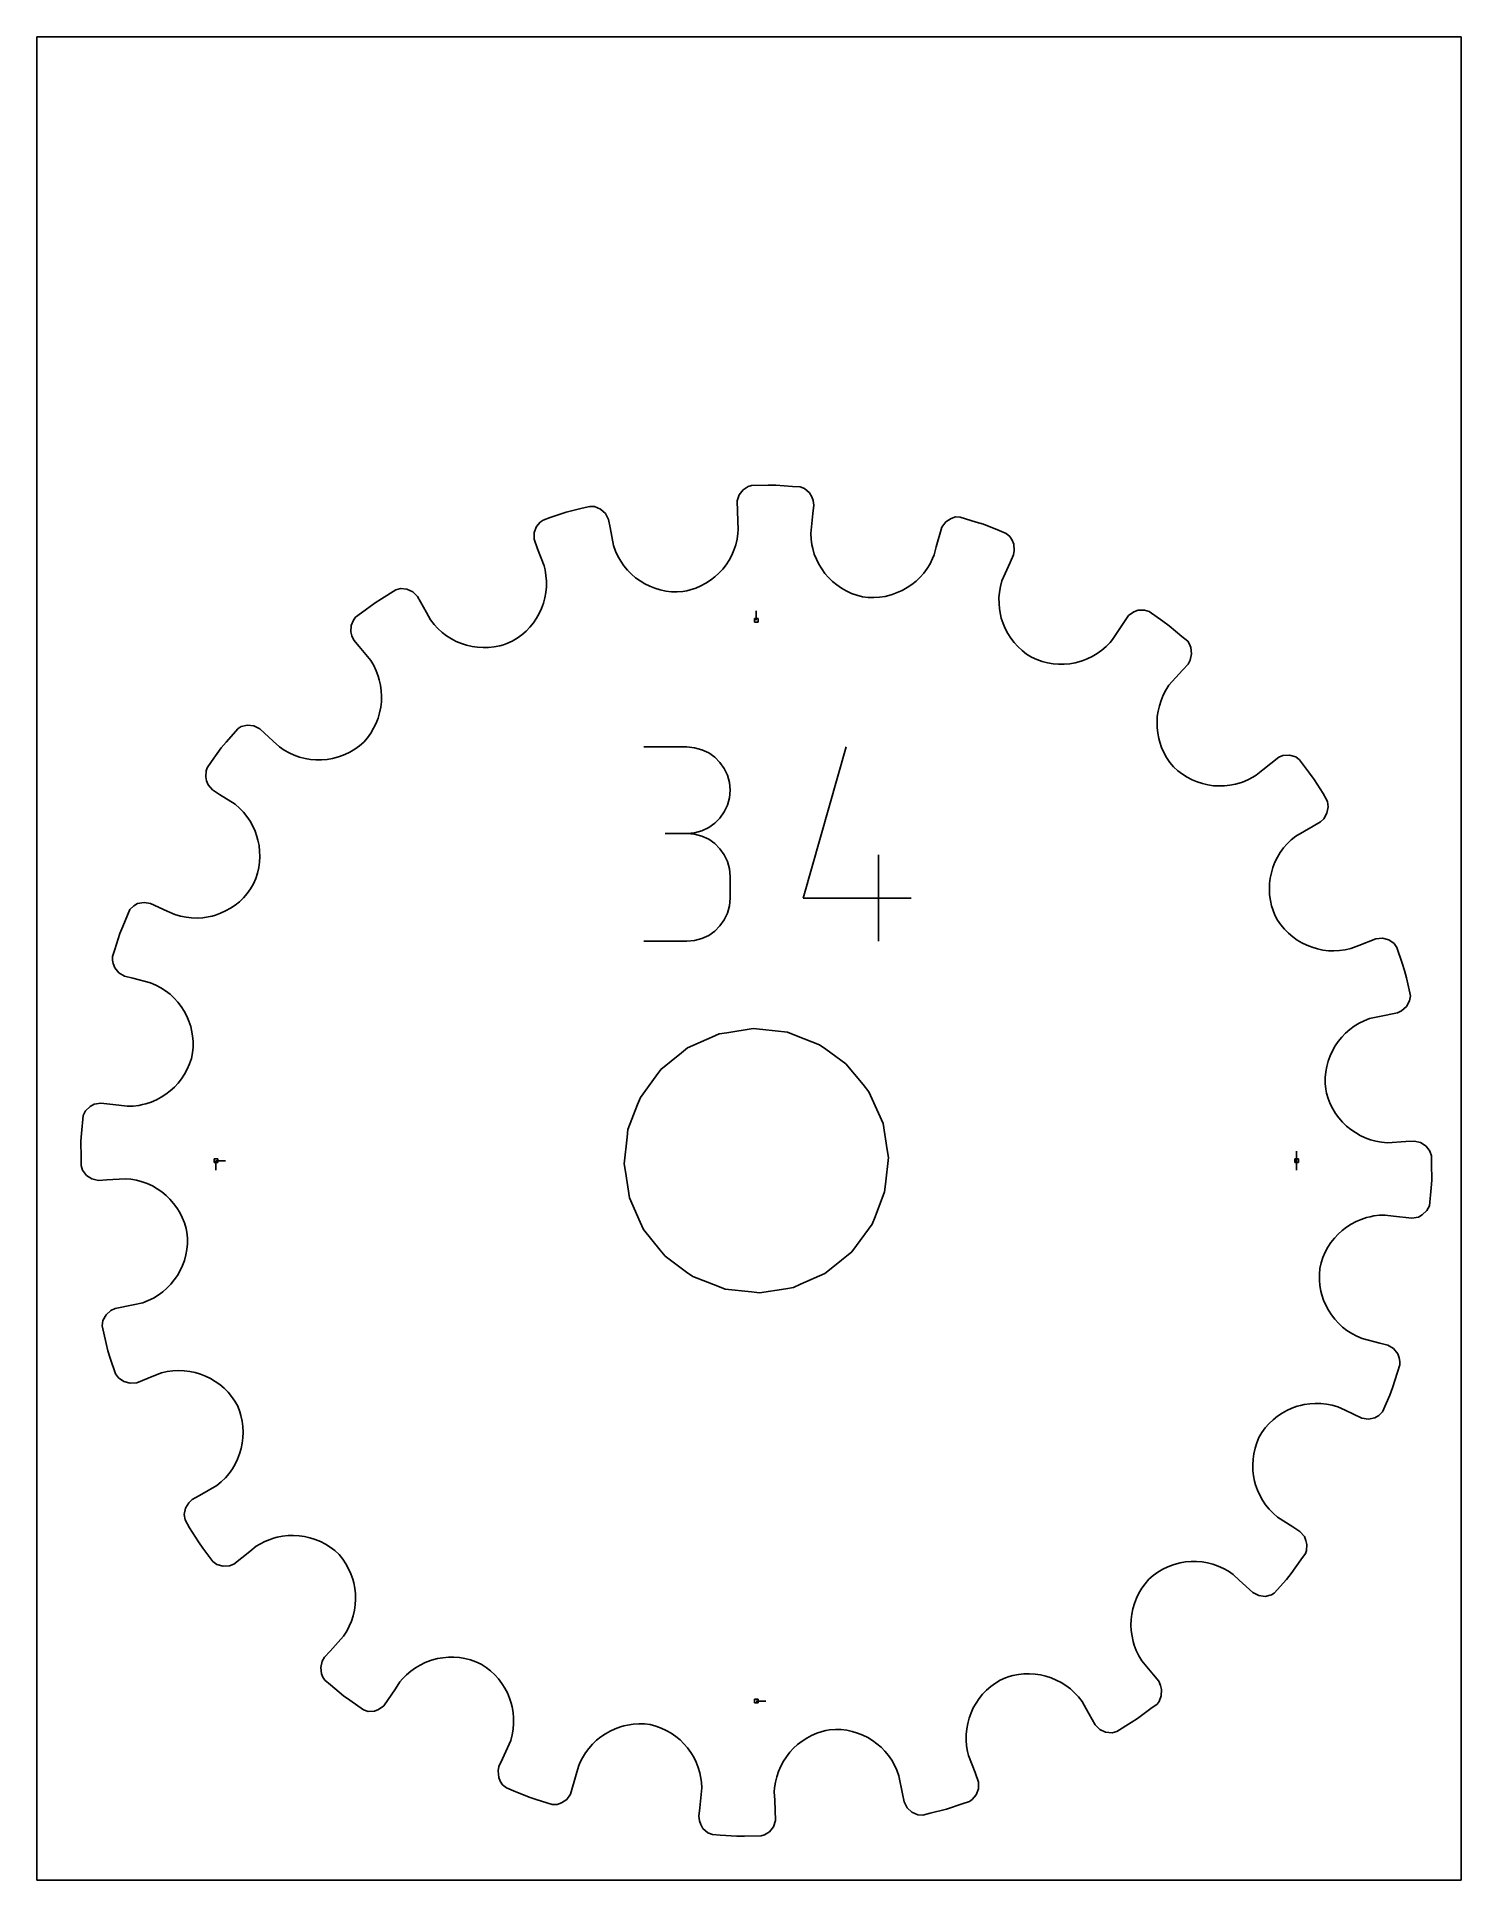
# Model space of a CAD drawing. Extents: x 0 to 216, y 0 to 279.
import ezdxf

# ---------------------------------------------------------------- set-up
doc = ezdxf.new("R2010")
doc.units = 0

msp = doc.modelspace()

# ---------------------------------------------------------------- linework, layer by layer
at = {"layer": 'annotation', "color": 1}
for p, q in [((109.051908, 190.959435), (109.051908, 192.388185)), ((98.53168, 171.760015), (91.983149, 171.760015)), ((99.709449, 171.654301), (98.53168, 171.760015)), ((100.817689, 171.349649), (99.709449, 171.654301)), ((101.837967, 170.864795), (100.817689, 171.349649)), ((102.751851, 170.218478), (101.837967, 170.864795)), ((116.138834, 148.860499), (122.678118, 171.794228)), ((103.540907, 169.429435), (102.751851, 170.218478)), ((104.186704, 168.516401), (103.540907, 169.429435)), ((104.670809, 167.498114), (104.186704, 168.516401)), ((104.974789, 166.393312), (104.670809, 167.498114)), ((105.080212, 165.220731), (104.974789, 166.393312)), ((104.974789, 164.042645), (105.080212, 165.220731)), ((105.080212, 165.220731), (105.080212, 165.220731)), ((104.186704, 161.912047), (104.670809, 162.933555)), ((104.670809, 162.933555), (104.974789, 164.042645)), ((100.817689, 159.073523), (101.837967, 159.558858)), ((101.837967, 159.558858), (102.751851, 160.206113)), ((102.751851, 160.206113), (103.540907, 160.996705)), ((103.540907, 160.996705), (104.186704, 161.912047)), ((98.53168, 158.662953), (95.252791, 158.662953)), ((95.252791, 158.662953), (98.53168, 158.662953)), ((98.53168, 158.662953), (99.709449, 158.768693)), ((99.709449, 158.557238), (98.53168, 158.662953)), ((98.53168, 158.662953), (98.53168, 158.662953)), ((99.709449, 158.768693), (100.817689, 159.073523)), ((100.817689, 158.252586), (99.709449, 158.557238)), ((101.837967, 157.767733), (100.817689, 158.252586)), ((102.751851, 157.121416), (101.837967, 157.767733)), ((103.540907, 156.332372), (102.751851, 157.121416)), ((104.186704, 155.419338), (103.540907, 156.332372)), ((104.670809, 154.401052), (104.186704, 155.419338)), ((104.974789, 153.29625), (104.670809, 154.401052)), ((127.604774, 142.30457), (127.604774, 155.401633)), ((105.080212, 152.123668), (104.974789, 153.29625)), ((105.080212, 148.844779), (105.080212, 152.123668)), ((105.080212, 152.123668), (105.080212, 152.123668)), ((104.974789, 147.671711), (105.080212, 148.844779)), ((132.512936, 148.860499), (116.138834, 148.860499)), ((103.540907, 144.635314), (104.186704, 145.548287)), ((104.186704, 145.548287), (104.670809, 146.56665)), ((104.670809, 146.56665), (104.974789, 147.671711)), ((99.709449, 142.411148), (100.817689, 142.715648)), ((100.817689, 142.715648), (101.837967, 143.200304)), ((101.837967, 143.200304), (102.751851, 143.846423)), ((102.751851, 143.846423), (103.540907, 144.635314)), ((91.983149, 142.305495), (98.53168, 142.305495)), ((98.53168, 142.305495), (99.709449, 142.411148)), ((98.53168, 142.305495), (98.53168, 142.305495)), ((27.144382, 109.051908), (28.573132, 109.051908)), ((27.144382, 109.051908), (28.573132, 109.051908)), ((28.573132, 109.051908), (27.144382, 109.051908)), ((27.144382, 109.051908), (27.144382, 107.623158)), ((190.959435, 109.051908), (190.959435, 110.480658)), ((190.959435, 109.051908), (190.959435, 110.480658)), ((190.959435, 110.480658), (190.959435, 109.051908)), ((190.959435, 109.051908), (190.959435, 107.623158)), ((109.051908, 27.144382), (110.480658, 27.144382))]:
    msp.add_line(p, q, dxfattribs=at)
at = {"layer": 'boundary', "color": 5}
for p, q in [((106.459638, 210.006819), (106.14011, 209.070991)), ((107.069065, 210.761918), (106.459638, 210.006819)), ((107.827388, 211.243831), (107.069065, 210.761918)), ((108.316122, 211.397854), (107.827388, 211.243831)), ((110.851137, 211.42427), (108.316122, 211.397854)), ((112.007266, 211.436317), (110.851137, 211.42427)), ((114.536542, 211.263684), (112.007266, 211.436317)), ((115.690053, 211.184952), (114.536542, 211.263684)), ((116.387554, 210.920202), (115.690053, 211.184952)), ((117.131107, 210.276567), (116.387554, 210.920202)), ((117.463302, 209.689113), (117.131107, 210.276567)), ((117.666575, 209.108899), (117.463302, 209.689113)), ((80.224227, 207.338126), (77.821432, 206.530003)), ((82.682858, 207.955876), (80.224227, 207.338126)), ((83.804152, 208.237609), (82.682858, 207.955876)), ((84.549344, 208.200872), (83.804152, 208.237609)), ((85.455806, 207.818905), (84.549344, 208.200872)), ((86.179901, 207.154709), (85.455806, 207.818905)), ((86.645235, 206.25765), (86.179901, 207.154709)), ((106.14011, 209.070991), (106.243919, 205.986226)), ((117.303536, 204.128107), (117.628048, 207.164842)), ((117.628048, 207.164842), (117.780093, 208.424134)), ((117.780093, 208.424134), (117.666575, 209.108899)), ((75.38965, 204.26445), (75.37497, 203.275766)), ((75.73609, 205.170992), (75.38965, 204.26445)), ((76.308526, 205.863778), (75.73609, 205.170992)), ((76.725604, 206.161447), (76.308526, 205.863778)), ((77.821432, 206.530003), (76.725604, 206.161447)), ((86.889759, 205.013014), (86.645235, 206.25765)), ((87.42592, 202.283934), (86.889759, 205.013014)), ((106.268429, 204.118442), (106.138386, 203.257805)), ((106.243919, 205.986226), (106.323076, 204.720204)), ((106.323076, 204.720204), (106.268429, 204.118442)), ((117.355407, 203.254198), (117.303536, 204.128107)), ((137.190157, 205.075422), (136.335716, 202.109627)), ((137.783147, 205.866543), (137.190157, 205.075422)), ((138.596441, 206.396867), (137.783147, 205.866543)), ((139.232808, 206.622774), (138.596441, 206.396867)), ((139.978733, 206.61607), (139.232808, 206.622774)), ((142.3979, 205.857872), (139.978733, 206.61607)), ((143.501194, 205.512085), (142.3979, 205.857872)), ((145.853374, 204.566375), (143.501194, 205.512085)), ((146.926119, 204.135072), (145.853374, 204.566375)), ((147.507544, 203.667504), (146.926119, 204.135072)), ((75.37497, 203.275766), (75.870568, 201.781048)), ((75.870568, 201.781048), (76.893435, 199.194721)), ((87.724566, 201.455901), (87.42592, 202.283934)), ((88.089232, 200.668622), (87.724566, 201.455901)), ((105.666129, 201.613185), (105.330393, 200.836596)), ((105.936547, 202.421516), (105.666129, 201.613185)), ((106.138386, 203.257805), (105.936547, 202.421516)), ((117.481374, 202.399372), (117.355407, 203.254198)), ((117.601724, 201.822147), (117.481374, 202.399372)), ((117.846497, 201.007576), (117.601724, 201.822147)), ((136.335716, 202.109627), (136.019756, 200.881051)), ((147.856788, 203.089544), (147.507544, 203.667504)), ((148.07726, 202.524235), (147.856788, 203.089544)), ((148.060645, 200.863343), (148.164208, 201.549653)), ((148.164208, 201.549653), (148.07726, 202.524235)), ((76.893435, 199.194721), (77.02754, 198.60549)), ((77.02754, 198.60549), (77.169601, 197.746715)), ((88.515598, 199.923697), (88.089232, 200.668622)), ((89.000158, 199.224561), (88.515598, 199.923697)), ((89.538986, 198.573365), (89.000158, 199.224561)), ((90.12785, 197.972416), (89.538986, 198.573365)), ((103.960897, 198.729732), (103.394309, 198.11393)), ((104.474583, 199.391271), (103.960897, 198.729732)), ((104.932239, 200.094971), (104.474583, 199.391271)), ((105.330393, 200.836596), (104.932239, 200.094971)), ((118.157486, 200.221479), (117.846497, 201.007576)), ((118.532056, 199.468344), (118.157486, 200.221479)), ((118.967004, 198.750674), (118.532056, 199.468344)), ((119.4599, 198.073614), (118.967004, 198.750674)), ((134.941685, 198.814208), (134.434762, 198.129054)), ((135.392156, 199.547318), (134.941685, 198.814208)), ((135.781868, 200.325611), (135.392156, 199.547318)), ((136.019756, 200.881051), (135.781868, 200.325611)), ((146.279682, 196.924615), (147.526836, 199.712588)), ((147.526836, 199.712588), (148.060645, 200.863343)), ((54.389967, 195.58113), (52.242294, 194.234097)), ((55.109992, 195.77677), (54.389967, 195.58113)), ((56.089866, 195.693421), (55.109992, 195.77677)), ((56.983635, 195.285447), (56.089866, 195.693421)), ((77.228657, 196.03673), (77.149338, 195.194183)), ((77.169601, 197.746715), (77.235958, 196.889033)), ((77.235958, 196.889033), (77.228657, 196.03673)), ((90.763228, 197.424411), (90.12785, 197.972416)), ((91.441083, 196.932293), (90.763228, 197.424411)), ((92.15788, 196.498775), (91.441083, 196.932293)), ((92.909261, 196.125478), (92.15788, 196.498775)), ((93.691575, 195.815903), (92.909261, 196.125478)), ((94.501037, 195.572138), (93.691575, 195.815903)), ((99.873361, 195.836626), (99.053184, 195.565903)), ((100.658927, 196.173517), (99.873361, 195.836626)), ((101.406836, 196.573198), (100.658927, 196.173517)), ((102.114047, 197.031963), (101.406836, 196.573198)), ((102.777713, 197.546847), (102.114047, 197.031963)), ((103.394309, 198.11393), (102.777713, 197.546847)), ((120.007099, 197.43914), (119.4599, 198.073614)), ((120.606576, 196.852169), (120.007099, 197.43914)), ((121.255047, 196.316021), (120.606576, 196.852169)), ((121.949462, 195.833881), (121.255047, 196.316021)), ((122.687233, 195.410206), (121.949462, 195.833881)), ((131.922204, 195.913886), (131.192881, 195.503091)), ((132.615037, 196.384266), (131.922204, 195.913886)), ((133.267478, 196.911799), (132.615037, 196.384266)), ((133.875375, 197.494192), (133.267478, 196.911799)), ((134.434762, 198.129054), (133.875375, 197.494192)), ((145.91453, 195.225453), (146.058919, 196.077428)), ((146.058919, 196.077428), (146.279682, 196.924615)), ((51.262817, 193.619764), (49.227488, 192.108316)), ((52.242294, 194.234097), (51.262817, 193.619764)), ((57.703574, 194.576059), (56.983635, 195.285447)), ((59.05692, 192.146119), (57.703574, 194.576059)), ((76.782171, 193.555381), (76.498017, 192.767707)), ((77.000047, 194.365588), (76.782171, 193.555381)), ((77.149338, 195.194183), (77.000047, 194.365588)), ((95.333662, 195.397105), (94.501037, 195.572138)), ((96.18587, 195.293528), (95.333662, 195.397105)), ((97.053169, 195.263094), (96.18587, 195.293528)), ((97.931842, 195.308602), (97.053169, 195.263094)), ((98.523259, 195.431597), (97.931842, 195.308602)), ((99.053184, 195.565903), (98.523259, 195.431597)), ((123.465423, 195.04811), (122.687233, 195.410206)), ((124.281137, 194.751484), (123.465423, 195.04811)), ((125.131199, 194.523565), (124.281137, 194.751484)), ((126.005058, 194.427176), (125.131199, 194.523565)), ((126.872354, 194.408158), (126.005058, 194.427176)), ((127.728247, 194.463069), (126.872354, 194.408158)), ((128.569029, 194.590141), (127.728247, 194.463069)), ((129.133354, 194.72532), (128.569029, 194.590141)), ((129.640908, 194.869703), (129.133354, 194.72532)), ((130.431129, 195.154232), (129.640908, 194.869703)), ((131.192881, 195.503091), (130.431129, 195.154232)), ((145.844993, 194.373325), (145.91453, 195.225453)), ((145.848634, 193.525283), (145.844993, 194.373325)), ((145.923582, 192.685111), (145.848634, 193.525283)), ((47.664254, 190.171609), (47.614889, 189.202336)), ((47.994317, 191.007235), (47.664254, 190.171609)), ((48.299248, 191.418999), (47.994317, 191.007235)), ((49.227488, 192.108316), (48.299248, 191.418999)), ((59.674132, 191.03791), (59.05692, 192.146119)), ((60.214079, 190.342969), (59.674132, 191.03791)), ((60.804286, 189.706601), (60.214079, 190.342969)), ((75.266221, 190.582127), (74.735481, 189.927007)), ((75.7384, 191.276688), (75.266221, 190.582127)), ((76.149546, 192.006681), (75.7384, 191.276688)), ((76.498017, 192.767707), (76.149546, 192.006681)), ((146.068258, 191.857475), (145.923582, 192.685111)), ((146.200151, 191.296406), (146.068258, 191.857475)), ((146.459647, 190.500415), (146.200151, 191.296406)), ((146.784344, 189.728123), (146.459647, 190.500415)), ((165.485876, 191.680527), (163.75668, 189.123789)), ((166.294454, 192.249881), (165.485876, 191.680527)), ((166.923699, 192.494306), (166.294454, 192.249881)), ((167.906655, 192.520868), (166.923699, 192.494306)), ((168.614142, 192.284138), (167.906655, 192.520868)), ((170.680534, 190.815418), (168.614142, 192.284138)), ((171.622941, 190.145588), (170.680534, 190.815418)), ((173.56771, 188.519211), (171.622941, 190.145588)), ((47.614889, 189.202336), (47.757216, 188.604247)), ((47.757216, 188.604247), (48.031551, 187.96665)), ((48.031551, 187.96665), (48.839702, 186.988986)), ((61.43959, 189.130487), (60.804286, 189.706601)), ((62.116419, 188.615049), (61.43959, 189.130487)), ((62.830319, 188.161894), (62.116419, 188.615049)), ((63.575996, 187.772464), (62.830319, 188.161894)), ((64.349559, 187.447972), (63.575996, 187.772464)), ((65.146261, 187.189493), (64.349559, 187.447972)), ((70.738443, 187.260676), (70.165423, 187.09639)), ((71.257197, 187.434323), (70.738443, 187.260676)), ((72.060706, 187.787435), (71.257197, 187.434323)), ((72.808131, 188.241802), (72.060706, 187.787435)), ((73.504469, 188.752591), (72.808131, 188.241802)), ((74.147741, 189.315658), (73.504469, 188.752591)), ((74.735481, 189.927007), (74.147741, 189.315658)), ((147.172794, 188.984145), (146.784344, 189.728123)), ((147.624015, 188.274311), (147.172794, 188.984145)), ((148.135382, 187.60085), (147.624015, 188.274311)), ((148.706239, 186.970191), (148.135382, 187.60085)), ((162.678821, 187.598468), (162.067676, 186.978717)), ((163.076547, 188.05299), (162.678821, 187.598468)), ((163.75668, 189.123789), (163.076547, 188.05299)), ((174.45465, 187.777479), (173.56771, 188.519211)), ((174.735233, 187.348837), (174.45465, 187.777479)), ((174.933252, 186.853454), (174.735233, 187.348837)), ((48.839702, 186.988986), (50.611716, 184.845287)), ((50.611716, 184.845287), (51.062288, 184.089799)), ((65.962164, 186.998192), (65.146261, 187.189493)), ((66.79205, 186.875624), (65.962164, 186.998192)), ((67.631921, 186.82283), (66.79205, 186.875624)), ((68.477194, 186.841175), (67.631921, 186.82283)), ((69.323213, 186.931912), (68.477194, 186.841175)), ((70.165423, 187.09639), (69.323213, 186.931912)), ((149.334271, 186.385111), (148.706239, 186.970191)), ((150.018275, 185.850843), (149.334271, 186.385111)), ((150.756308, 185.371492), (150.018275, 185.850843)), ((151.558063, 185.010226), (150.756308, 185.371492)), ((152.37652, 184.723508), (151.558063, 185.010226)), ((153.207592, 184.511286), (152.37652, 184.723508)), ((154.04656, 184.372344), (153.207592, 184.511286)), ((157.390912, 184.528789), (156.565679, 184.384857)), ((157.94739, 184.674531), (157.390912, 184.528789)), ((158.449014, 184.828587), (157.94739, 184.674531)), ((159.232639, 185.12884), (158.449014, 184.828587)), ((159.9907, 185.494843), (159.232639, 185.12884)), ((160.71899, 185.925891), (159.9907, 185.494843)), ((161.412782, 186.420712), (160.71899, 185.925891)), ((162.067676, 186.978717), (161.412782, 186.420712)), ((174.522765, 184.315602), (174.833107, 184.935943)), ((174.833107, 184.935943), (175.051713, 185.889861)), ((175.051713, 185.889861), (174.933252, 186.853454)), ((51.062288, 184.089799), (51.440379, 183.308875)), ((51.440379, 183.308875), (51.746197, 182.50704)), ((51.746197, 182.50704), (51.906834, 181.945313)), ((51.906834, 181.945313), (52.091536, 181.119595)), ((154.889092, 184.305998), (154.04656, 184.372344)), ((155.730328, 184.310351), (154.889092, 184.305998)), ((156.565679, 184.384857), (155.730328, 184.310351)), ((171.611892, 181.119928), (173.659489, 183.386095)), ((173.659489, 183.386095), (174.522765, 184.315602)), ((52.091536, 181.119595), (52.205226, 180.285563)), ((52.205226, 180.285563), (52.248729, 179.447507)), ((52.248729, 179.447507), (52.221819, 178.610656)), ((170.151103, 178.01982), (170.409979, 178.827647)), ((170.409979, 178.827647), (170.739603, 179.616784)), ((170.739603, 179.616784), (171.140213, 180.382495)), ((171.140213, 180.382495), (171.611892, 181.119928)), ((51.725504, 176.151507), (51.423341, 175.364282)), ((51.96003, 176.957895), (51.725504, 176.151507)), ((52.125578, 177.779174), (51.96003, 176.957895)), ((52.221819, 178.610656), (52.125578, 177.779174)), ((169.797171, 175.529313), (169.844835, 176.365867)), ((169.844835, 176.365867), (169.962693, 177.197451)), ((169.962693, 177.197451), (170.151103, 178.01982)), ((30.521826, 174.582614), (28.699961, 172.50988)), ((30.950468, 174.863197), (30.521826, 174.582614)), ((31.907935, 175.086862), (30.950468, 174.863197)), ((32.884959, 174.974642), (31.907935, 175.086862)), ((33.788215, 174.522765), (32.884959, 174.974642)), ((35.826321, 172.62988), (33.788215, 174.522765)), ((50.615344, 173.867103), (50.11089, 173.16611)), ((51.052971, 174.601363), (50.615344, 173.867103)), ((51.423341, 175.364282), (51.052971, 174.601363)), ((169.819384, 174.692514), (169.797171, 175.529313)), ((169.911405, 173.860076), (169.819384, 174.692514)), ((170.073171, 173.036838), (169.911405, 173.860076)), ((27.958229, 171.622941), (26.489509, 169.556549)), ((28.699961, 172.50988), (27.958229, 171.622941)), ((36.755828, 171.766603), (35.826321, 172.62988)), ((37.483951, 171.272658), (36.755828, 171.766603)), ((38.241798, 170.849803), (37.483951, 171.272658)), ((39.024753, 170.497968), (38.241798, 170.849803)), ((39.827445, 170.217047), (39.024753, 170.497968)), ((46.667598, 170.604717), (45.876268, 170.30443)), ((47.43608, 170.973959), (46.667598, 170.604717)), ((48.17711, 171.411988), (47.43608, 170.973959)), ((48.885334, 171.918843), (48.17711, 171.411988)), ((49.540153, 172.503032), (48.885334, 171.918843)), ((50.11089, 173.16611), (49.540153, 172.503032)), ((170.217152, 172.477525), (170.073171, 173.036838)), ((170.495802, 171.679431), (170.217152, 172.477525)), ((170.843532, 170.902931), (170.495802, 171.679431)), ((171.259943, 170.152032), (170.843532, 170.902931)), ((188.895032, 170.471716), (188.257435, 170.197381)), ((189.876155, 170.526669), (188.895032, 170.471716)), ((190.819445, 170.248567), (189.876155, 170.526669)), ((25.657097, 168.128252), (25.601191, 167.231578)), ((25.819678, 168.614142), (25.657097, 168.128252)), ((26.489509, 169.556549), (25.819678, 168.614142)), ((40.646533, 170.006509), (39.827445, 170.217047)), ((41.476092, 169.866621), (40.646533, 170.006509)), ((42.312118, 169.797065), (41.476092, 169.866621)), ((43.14983, 169.797405), (42.312118, 169.797065)), ((43.984626, 169.867576), (43.14983, 169.797405)), ((44.811897, 170.007507), (43.984626, 169.867576)), ((45.371209, 170.151487), (44.811897, 170.007507)), ((45.876268, 170.30443), (45.371209, 170.151487)), ((171.745375, 169.432641), (171.259943, 170.152032)), ((172.299203, 168.748902), (171.745375, 169.432641)), ((172.949963, 168.157497), (172.299203, 168.748902)), ((173.640049, 167.632079), (172.949963, 168.157497)), ((185.822951, 168.300252), (184.845287, 167.492101)), ((188.257435, 170.197381), (185.822951, 168.300252)), ((191.419, 169.804569), (190.819445, 170.248567)), ((192.930447, 167.76924), (191.419, 169.804569)), ((193.619764, 166.841), (192.930447, 167.76924)), ((25.601191, 167.231578), (25.720984, 166.636723)), ((25.720984, 166.636723), (25.965408, 166.007478)), ((25.965408, 166.007478), (26.632114, 165.247991)), ((26.632114, 165.247991), (27.702913, 164.567858)), ((174.364959, 167.17359), (173.640049, 167.632079)), ((175.119719, 166.781706), (174.364959, 167.17359)), ((175.900526, 166.458511), (175.119719, 166.781706)), ((176.701825, 166.202464), (175.900526, 166.458511)), ((177.519372, 166.015127), (176.701825, 166.202464)), ((178.348833, 165.897355), (177.519372, 166.015127)), ((179.184749, 165.848324), (178.348833, 165.897355)), ((180.023652, 165.869919), (179.184749, 165.848324)), ((180.85985, 165.961457), (180.023652, 165.869919)), ((181.689129, 166.123722), (180.85985, 165.961457)), ((182.250856, 166.284359), (181.689129, 166.123722)), ((182.758188, 166.453407), (182.250856, 166.284359)), ((183.553474, 166.781863), (182.758188, 166.453407)), ((184.326431, 167.182656), (183.553474, 166.781863)), ((184.845287, 167.492101), (184.326431, 167.182656)), ((194.966797, 164.693326), (193.619764, 166.841)), ((27.702913, 164.567858), (30.050827, 163.076547)), ((30.050827, 163.076547), (30.71264, 162.497432)), ((30.71264, 162.497432), (31.313208, 161.871679)), ((195.642408, 163.488326), (194.966797, 164.693326)), ((195.565637, 161.734007), (195.750664, 162.686911)), ((195.750664, 162.686911), (195.642408, 163.488326)), ((31.313208, 161.871679), (31.851801, 161.203495)), ((31.851801, 161.203495), (32.32666, 160.498024)), ((32.32666, 160.498024), (32.737727, 159.759327)), ((32.737727, 159.759327), (33.083177, 158.992435)), ((190.820243, 158.260564), (193.467851, 159.783031)), ((193.467851, 159.783031), (194.576059, 160.400243)), ((194.576059, 160.400243), (195.063255, 160.894684)), ((195.063255, 160.894684), (195.565637, 161.734007)), ((33.083177, 158.992435), (33.362818, 158.201179)), ((33.362818, 158.201179), (33.50856, 157.644702)), ((33.50856, 157.644702), (33.673877, 156.824156)), ((33.673877, 156.824156), (33.770129, 155.991974)), ((188.969044, 156.452233), (189.526153, 157.100543)), ((189.526153, 157.100543), (190.143648, 157.704875)), ((190.143648, 157.704875), (190.820243, 158.260564)), ((33.752253, 154.310455), (33.63605, 153.470371)), ((33.796455, 155.152582), (33.752253, 154.310455)), ((33.770129, 155.991974), (33.796455, 155.152582)), ((187.367012, 153.504717), (187.670828, 154.285528)), ((187.670828, 154.285528), (188.039918, 155.039939)), ((188.039918, 155.039939), (188.473114, 155.763792)), ((188.473114, 155.763792), (188.969044, 156.452233)), ((32.845479, 151.007431), (32.403115, 150.24944)), ((33.183395, 151.814417), (32.845479, 151.007431)), ((33.446781, 152.636826), (33.183395, 151.814417)), ((33.63605, 153.470371), (33.446781, 152.636826)), ((186.828576, 150.207142), (186.859088, 151.048705)), ((186.859088, 151.048705), (186.959802, 151.881718)), ((186.959802, 151.881718), (187.129574, 152.702001)), ((187.129574, 152.702001), (187.367012, 153.504717)), ((16.241163, 148.211439), (15.277859, 148.016066)), ((17.240474, 148.060645), (16.241163, 148.211439)), ((30.7005, 148.314184), (30.040445, 147.784184)), ((31.316884, 148.902949), (30.7005, 148.314184)), ((31.886048, 149.548512), (31.316884, 148.902949)), ((32.403115, 150.24944), (31.886048, 149.548512)), ((186.869596, 149.361635), (186.828576, 150.207142)), ((186.983429, 148.516809), (186.869596, 149.361635)), ((187.171315, 147.67706), (186.983429, 148.516809)), ((14.115195, 147.108231), (13.023036, 144.573939)), ((14.6999, 147.666822), (14.115195, 147.108231)), ((15.277859, 148.016066), (14.6999, 147.666822)), ((19.763705, 146.890176), (17.240474, 148.060645)), ((20.91446, 146.356367), (19.763705, 146.890176)), ((21.759694, 146.111535), (20.91446, 146.356367)), ((22.611164, 145.943549), (21.759694, 146.111535)), ((23.464246, 145.850902), (22.611164, 145.943549)), ((24.314283, 145.832034), (23.464246, 145.850902)), ((25.157949, 145.885034), (24.314283, 145.832034)), ((25.990459, 146.008105), (25.157949, 145.885034)), ((26.551527, 146.14), (25.990459, 146.008105)), ((27.056728, 146.28143), (26.551527, 146.14)), ((27.845297, 146.561348), (27.056728, 146.28143)), ((28.60872, 146.906014), (27.845297, 146.561348)), ((29.342004, 147.314125), (28.60872, 146.906014)), ((30.040445, 147.784184), (29.342004, 147.314125)), ((187.335602, 147.104041), (187.171315, 147.67706)), ((187.650787, 146.28218), (187.335602, 147.104041)), ((188.087059, 145.51891), (187.650787, 146.28218)), ((188.581103, 144.806228), (188.087059, 145.51891)), ((12.591732, 143.501194), (11.833534, 141.082028)), ((13.023036, 144.573939), (12.591732, 143.501194)), ((189.128608, 144.145729), (188.581103, 144.806228)), ((189.725799, 143.54023), (189.128608, 144.145729)), ((190.368189, 142.991429), (189.725799, 143.54023)), ((191.051223, 142.50029), (190.368189, 142.991429)), ((191.771059, 142.069681), (191.051223, 142.50029)), ((202.960579, 142.699741), (200.374252, 141.676875)), ((203.966868, 142.792666), (202.960579, 142.699741)), ((204.916951, 142.542044), (203.966868, 142.792666)), ((205.728022, 141.985505), (204.916951, 142.542044)), ((11.487747, 139.978734), (11.483142, 139.466444)), ((11.833534, 141.082028), (11.487747, 139.978734)), ((192.523326, 141.701214), (191.771059, 142.069681)), ((193.303555, 141.396587), (192.523326, 141.701214)), ((194.107555, 141.157325), (193.303555, 141.396587)), ((194.931371, 140.98634), (194.107555, 141.157325)), ((195.770446, 140.884618), (194.931371, 140.98634)), ((196.620602, 140.854422), (195.770446, 140.884618)), ((197.477615, 140.897321), (196.620602, 140.854422)), ((198.336763, 141.015115), (197.477615, 140.897321)), ((199.19472, 141.210382), (198.336763, 141.015115)), ((200.374252, 141.676875), (199.19472, 141.210382)), ((206.161447, 141.378212), (205.728022, 141.985505)), ((206.96957, 138.975418), (206.161447, 141.378212)), ((11.483142, 139.466444), (11.584071, 138.942584)), ((11.584071, 138.942584), (11.809977, 138.306217)), ((11.809977, 138.306217), (12.432149, 137.544593)), ((12.432149, 137.544593), (13.300322, 137.028512)), ((13.300322, 137.028512), (14.528898, 136.712552)), ((207.338126, 137.87959), (206.96957, 138.975418)), ((207.619859, 136.758296), (207.338126, 137.87959)), ((14.528898, 136.712552), (17.222766, 136.019756)), ((17.222766, 136.019756), (18.031522, 135.673375)), ((18.031522, 135.673375), (18.795922, 135.263902)), ((18.795922, 135.263902), (19.514762, 134.794733)), ((19.514762, 134.794733), (20.184552, 134.270592)), ((20.184552, 134.270592), (20.803485, 133.695131)), ((208.226103, 134.066258), (207.619859, 136.758296)), ((20.803485, 133.695131), (21.369214, 133.072441)), ((21.369214, 133.072441), (21.879327, 132.406431)), ((21.879327, 132.406431), (22.331586, 131.701365)), ((22.331586, 131.701365), (22.723471, 130.960979)), ((203.528569, 130.922421), (206.25765, 131.458581)), ((206.25765, 131.458581), (206.873735, 131.778165)), ((206.873735, 131.778165), (207.610868, 132.421212)), ((207.610868, 132.421212), (208.081233, 133.270553)), ((208.081233, 133.270553), (208.226103, 134.066258)), ((22.723471, 130.960979), (23.052707, 130.189483)), ((23.052707, 130.189483), (23.316847, 129.390723)), ((23.316847, 129.390723), (23.452026, 128.826398)), ((23.452026, 128.826398), (23.600946, 127.991595)), ((198.385138, 128.380389), (199.020595, 128.934889)), ((199.020595, 128.934889), (199.704716, 129.436446)), ((199.704716, 129.436446), (200.435298, 129.881039)), ((200.435298, 129.881039), (201.209312, 130.265031)), ((201.209312, 130.265031), (202.02458, 130.584356)), ((202.02458, 130.584356), (203.528569, 130.922421)), ((23.600946, 127.991595), (23.67846, 127.140435)), ((23.682597, 126.27671), (23.610442, 125.404907)), ((23.67846, 127.140435), (23.682597, 126.27671)), ((196.381852, 125.710592), (196.796508, 126.438221)), ((196.796508, 126.438221), (197.270271, 127.128273)), ((197.270271, 127.128273), (197.800771, 127.776956)), ((197.800771, 127.776956), (198.385138, 128.380389)), ((23.148615, 123.720919), (22.807025, 122.930975)), ((23.423721, 124.547391), (23.148615, 123.720919)), ((23.610442, 125.404907), (23.423721, 124.547391)), ((195.364663, 122.503229), (195.517315, 123.341988)), ((195.517315, 123.341988), (195.739552, 124.158705)), ((195.739552, 124.158705), (196.028514, 124.949522)), ((196.028514, 124.949522), (196.381852, 125.710592)), ((20.848526, 120.194866), (20.228931, 119.631292)), ((21.419578, 120.809689), (20.848526, 120.194866)), ((21.93881, 121.47255), (21.419578, 120.809689)), ((22.402638, 122.180544), (21.93881, 121.47255)), ((22.807025, 122.930975), (22.402638, 122.180544)), ((195.277348, 120.775432), (195.283995, 121.646294)), ((195.364696, 119.902251), (195.277348, 120.775432)), ((195.283995, 121.646294), (195.364663, 122.503229)), ((8.682621, 117.614804), (8.095166, 117.282609)), ((9.679682, 117.780093), (8.682621, 117.614804)), ((12.440902, 117.446709), (9.679682, 117.780093)), ((13.700195, 117.294664), (12.440902, 117.446709)), ((15.441193, 117.426487), (14.579824, 117.32299)), ((16.018418, 117.546837), (15.441193, 117.426487)), ((16.536807, 117.678391), (16.018418, 117.546837)), ((17.34246, 117.943904), (16.536807, 117.678391)), ((18.118233, 118.274808), (17.34246, 117.943904)), ((18.860259, 118.668289), (18.118233, 118.274808)), ((19.56521, 119.121387), (18.860259, 118.668289)), ((20.228931, 119.631292), (19.56521, 119.121387)), ((195.487691, 119.310833), (195.364696, 119.902251)), ((195.737397, 118.4801), (195.487691, 119.310833)), ((196.054203, 117.683067), (195.737397, 118.4801)), ((196.435134, 116.922646), (196.054203, 117.683067)), ((7.001789, 115.908522), (6.746232, 113.160778)), ((7.385212, 116.620447), (7.001789, 115.908522)), ((8.095166, 117.282609), (7.385212, 116.620447)), ((14.579824, 117.32299), (13.700195, 117.294664)), ((196.875929, 116.202169), (196.435134, 116.922646)), ((197.374097, 115.524049), (196.875929, 116.202169)), ((197.92563, 114.892075), (197.374097, 115.524049)), ((198.526812, 114.309198), (197.92563, 114.892075)), ((6.746232, 113.160778), (6.6675, 112.007266)), ((6.6675, 112.007266), (6.693915, 109.472251)), ((199.174671, 113.778325), (198.526812, 114.309198)), ((199.866204, 113.302324), (199.174671, 113.778325)), ((200.596582, 112.884894), (199.866204, 113.302324)), ((201.362871, 112.529005), (200.596582, 112.884894)), ((202.162041, 112.237458), (201.362871, 112.529005)), ((202.990462, 112.013372), (202.162041, 112.237458)), ((203.844, 111.86031), (202.990462, 112.013372)), ((204.720204, 111.78074), (203.844, 111.86031)), ((207.496178, 111.954307), (204.720204, 111.78074)), ((208.762199, 112.033464), (207.496178, 111.954307)), ((209.74807, 111.810752), (208.762199, 112.033464)), ((210.574172, 111.278941), (209.74807, 111.810752)), ((6.693915, 109.472251), (6.705963, 108.316122)), ((211.173586, 110.499323), (210.574172, 111.278941)), ((211.397854, 109.787695), (211.173586, 110.499323)), ((211.409901, 108.631566), (211.397854, 109.787695)), ((6.705963, 108.316122), (6.930231, 107.604494)), ((6.930231, 107.604494), (7.529645, 106.824876)), ((7.529645, 106.824876), (8.355746, 106.293065)), ((8.355746, 106.293065), (9.341617, 106.070352)), ((10.607639, 106.14951), (13.383613, 106.323076)), ((13.383613, 106.323076), (14.259817, 106.243507)), ((14.259817, 106.243507), (15.113355, 106.090445)), ((211.436317, 106.096551), (211.409901, 108.631566)), ((9.341617, 106.070352), (10.607639, 106.14951)), ((15.113355, 106.090445), (15.941776, 105.866359)), ((15.941776, 105.866359), (16.740946, 105.574812)), ((16.740946, 105.574812), (17.507235, 105.218923)), ((17.507235, 105.218923), (18.237612, 104.801492)), ((18.237612, 104.801492), (18.929146, 104.325491)), ((18.929146, 104.325491), (19.577005, 103.794619)), ((19.577005, 103.794619), (20.178187, 103.211741)), ((211.102028, 102.195295), (211.357585, 104.943039)), ((211.357585, 104.943039), (211.436317, 106.096551)), ((20.178187, 103.211741), (20.72972, 102.579768)), ((20.72972, 102.579768), (21.227888, 101.901648)), ((21.227888, 101.901648), (21.668683, 101.18117)), ((21.668683, 101.18117), (22.049613, 100.42075)), ((202.085399, 100.55698), (202.662624, 100.67733)), ((202.662624, 100.67733), (203.523993, 100.780827)), ((203.523993, 100.780827), (204.403622, 100.809153)), ((204.403622, 100.809153), (205.662915, 100.657108)), ((205.662915, 100.657108), (208.424135, 100.323724)), ((209.421196, 100.489013), (210.00865, 100.821208)), ((210.00865, 100.821208), (210.718605, 101.483369)), ((210.718605, 101.483369), (211.102028, 102.195295)), ((22.049613, 100.42075), (22.36642, 99.623717)), ((22.36642, 99.623717), (22.616126, 98.792984)), ((22.616126, 98.792984), (22.739121, 98.201566)), ((22.739121, 98.201566), (22.826469, 97.328384)), ((196.684239, 97.294128), (197.255291, 97.908951)), ((197.255291, 97.908951), (197.874886, 98.472525)), ((197.874886, 98.472525), (198.538607, 98.982429)), ((198.538607, 98.982429), (199.243557, 99.435528)), ((199.243557, 99.435528), (199.985584, 99.829009)), ((199.985584, 99.829009), (200.761357, 100.159912)), ((200.761357, 100.159912), (201.567009, 100.425426)), ((201.567009, 100.425426), (202.085399, 100.55698)), ((208.424135, 100.323724), (209.421196, 100.489013)), ((22.739154, 95.600588), (22.586502, 94.761829)), ((22.819821, 96.457523), (22.739154, 95.600588)), ((22.826469, 97.328384), (22.819821, 96.457523)), ((194.955202, 94.382898), (195.296791, 95.172841)), ((195.296791, 95.172841), (195.701179, 95.923273)), ((195.701179, 95.923273), (196.165007, 96.631267)), ((196.165007, 96.631267), (196.684239, 97.294128)), ((21.721965, 92.393225), (21.307309, 91.665595)), ((22.075303, 93.154295), (21.721965, 92.393225)), ((22.364265, 93.945112), (22.075303, 93.154295)), ((22.586502, 94.761829), (22.364265, 93.945112)), ((194.421219, 91.827107), (194.493374, 92.69891)), ((194.493374, 92.69891), (194.680096, 93.556426)), ((194.680096, 93.556426), (194.955202, 94.382898)), ((19.718679, 89.723428), (19.083222, 89.168928)), ((20.303046, 90.326861), (19.718679, 89.723428)), ((20.833546, 90.975543), (20.303046, 90.326861)), ((21.307309, 91.665595), (20.833546, 90.975543)), ((194.425357, 90.963382), (194.421219, 91.827107)), ((194.50287, 90.112222), (194.425357, 90.963382)), ((194.651791, 89.277419), (194.50287, 90.112222)), ((11.846168, 86.645235), (11.230082, 86.325652)), ((14.575248, 87.181396), (11.846168, 86.645235)), ((16.079237, 87.519461), (14.575248, 87.181396)), ((16.894505, 87.838785), (16.079237, 87.519461)), ((17.668518, 88.222777), (16.894505, 87.838785)), ((18.399101, 88.667371), (17.668518, 88.222777)), ((19.083222, 89.168928), (18.399101, 88.667371)), ((194.78697, 88.713094), (194.651791, 89.277419)), ((195.05111, 87.914333), (194.78697, 88.713094)), ((195.380346, 87.142838), (195.05111, 87.914333)), ((195.772231, 86.402452), (195.380346, 87.142838)), ((10.022583, 84.833264), (9.877714, 84.037559)), ((9.877714, 84.037559), (10.483957, 81.34552)), ((10.492949, 85.682605), (10.022583, 84.833264)), ((11.230082, 86.325652), (10.492949, 85.682605)), ((196.224489, 85.697385), (195.772231, 86.402452)), ((196.734603, 85.031376), (196.224489, 85.697385)), ((197.300332, 84.408686), (196.734603, 85.031376)), ((197.919265, 83.833225), (197.300332, 84.408686)), ((198.589055, 83.309084), (197.919265, 83.833225)), ((10.483957, 81.34552), (10.765691, 80.224227)), ((199.307895, 82.839915), (198.589055, 83.309084)), ((200.072294, 82.430442), (199.307895, 82.839915)), ((200.881051, 82.08406), (200.072294, 82.430442)), ((203.574919, 81.391264), (200.881051, 82.08406)), ((204.803495, 81.075305), (203.574919, 81.391264)), ((205.671668, 80.559224), (204.803495, 81.075305)), ((10.765691, 80.224227), (11.134247, 79.128399)), ((11.134247, 79.128399), (11.942369, 76.725604)), ((206.29384, 79.797599), (205.671668, 80.559224)), ((206.519746, 79.161233), (206.29384, 79.797599)), ((206.620674, 78.637372), (206.519746, 79.161233)), ((206.61607, 78.125083), (206.620674, 78.637372)), ((11.942369, 76.725604), (12.375795, 76.118312)), ((12.375795, 76.118312), (13.186866, 75.561773)), ((13.186866, 75.561773), (14.136949, 75.311151)), ((15.143238, 75.404075), (17.729565, 76.426942)), ((17.729565, 76.426942), (18.909097, 76.893435)), ((18.909097, 76.893435), (19.767054, 77.088701)), ((19.767054, 77.088701), (20.626202, 77.206496)), ((20.626202, 77.206496), (21.483215, 77.249395)), ((21.483215, 77.249395), (22.333371, 77.219199)), ((22.333371, 77.219199), (23.172446, 77.117477)), ((23.172446, 77.117477), (23.996262, 76.946492)), ((23.996262, 76.946492), (24.800262, 76.70723)), ((24.800262, 76.70723), (25.580491, 76.402603)), ((25.580491, 76.402603), (26.332758, 76.034136)), ((26.332758, 76.034136), (27.052594, 75.603526)), ((27.052594, 75.603526), (27.735628, 75.112388)), ((205.512085, 74.602622), (206.270283, 77.021789)), ((206.270283, 77.021789), (206.61607, 78.125083)), ((14.136949, 75.311151), (15.143238, 75.404075)), ((27.735628, 75.112388), (28.378017, 74.563587)), ((28.378017, 74.563587), (28.975209, 73.958088)), ((28.975209, 73.958088), (29.522714, 73.297589)), ((29.522714, 73.297589), (30.016758, 72.584907)), ((203.988621, 70.995586), (205.080781, 73.529878)), ((205.080781, 73.529878), (205.512085, 74.602622)), ((30.016758, 72.584907), (30.45303, 71.821637)), ((30.45303, 71.821637), (30.768215, 70.999776)), ((30.768215, 70.999776), (30.932502, 70.426756)), ((30.932502, 70.426756), (31.120388, 69.587008)), ((187.403316, 69.789633), (188.063372, 70.319633)), ((188.063372, 70.319633), (188.761813, 70.789692)), ((188.761813, 70.789692), (189.495097, 71.197803)), ((189.495097, 71.197803), (190.25852, 71.542469)), ((190.25852, 71.542469), (191.047088, 71.822387)), ((191.047088, 71.822387), (191.55229, 71.963817)), ((191.55229, 71.963817), (192.113358, 72.095712)), ((192.113358, 72.095712), (192.945868, 72.218783)), ((192.945868, 72.218783), (193.789533, 72.271783)), ((193.789533, 72.271783), (194.639571, 72.252914)), ((194.639571, 72.252914), (195.492653, 72.160268)), ((195.492653, 72.160268), (196.344123, 71.992281)), ((196.344123, 71.992281), (197.189357, 71.747449)), ((197.189357, 71.747449), (198.340112, 71.213641)), ((198.340112, 71.213641), (200.863343, 70.043172)), ((200.863343, 70.043172), (201.862654, 69.892377)), ((201.862654, 69.892377), (202.825957, 70.087751)), ((202.825957, 70.087751), (203.403917, 70.436995)), ((203.403917, 70.436995), (203.988621, 70.995586)), ((31.120388, 69.587008), (31.234221, 68.742182)), ((31.234221, 68.742182), (31.275241, 67.896674)), ((31.275241, 67.896674), (31.244729, 67.055111)), ((184.920421, 66.289399), (185.258337, 67.096386)), ((185.258337, 67.096386), (185.700702, 67.854377)), ((185.700702, 67.854377), (186.217769, 68.555304)), ((186.217769, 68.555304), (186.786934, 69.200868)), ((186.786934, 69.200868), (187.403316, 69.789633)), ((30.736805, 64.5991), (30.432989, 63.818289)), ((30.974243, 65.401816), (30.736805, 64.5991)), ((31.144015, 66.222098), (30.974243, 65.401816)), ((31.244729, 67.055111), (31.144015, 66.222098)), ((184.351563, 63.793362), (184.467767, 64.633446)), ((184.467767, 64.633446), (184.657036, 65.466991)), ((184.657036, 65.466991), (184.920421, 66.289399)), ((29.134773, 61.651584), (28.577664, 61.003274)), ((29.630703, 62.340025), (29.134773, 61.651584)), ((30.063899, 63.063878), (29.630703, 62.340025)), ((30.432989, 63.818289), (30.063899, 63.063878)), ((184.307362, 62.951235), (184.351563, 63.793362)), ((184.333688, 62.111842), (184.307362, 62.951235)), ((184.429939, 61.279661), (184.333688, 62.111842)), ((27.283574, 59.843252), (24.635966, 58.320786)), ((27.960169, 60.398942), (27.283574, 59.843252)), ((28.577664, 61.003274), (27.960169, 60.398942)), ((184.595257, 60.459115), (184.429939, 61.279661)), ((184.740999, 59.902637), (184.595257, 60.459115)), ((185.02064, 59.111382), (184.740999, 59.902637)), ((185.36609, 58.34449), (185.02064, 59.111382)), ((22.53818, 56.36981), (22.353153, 55.416905)), ((23.040562, 57.209132), (22.53818, 56.36981)), ((23.527758, 57.703574), (23.040562, 57.209132)), ((24.635966, 58.320786), (23.527758, 57.703574)), ((185.777157, 57.605793), (185.36609, 58.34449)), ((186.252016, 56.900321), (185.777157, 57.605793)), ((186.790609, 56.232137), (186.252016, 56.900321)), ((187.391177, 55.606385), (186.790609, 56.232137)), ((22.353153, 55.416905), (22.461409, 54.615491)), ((22.461409, 54.615491), (23.13702, 53.410491)), ((23.13702, 53.410491), (24.484053, 51.262817)), ((188.05299, 55.02727), (187.391177, 55.606385)), ((190.400904, 53.535959), (188.05299, 55.02727)), ((191.471703, 52.855825), (190.400904, 53.535959)), ((24.484053, 51.262817), (25.17337, 50.334577)), ((25.17337, 50.334577), (26.684817, 48.299248)), ((32.280866, 49.803565), (33.25853, 50.611716)), ((33.25853, 50.611716), (33.777386, 50.921161)), ((33.777386, 50.921161), (34.550343, 51.321954)), ((34.550343, 51.321954), (35.345629, 51.65041)), ((35.345629, 51.65041), (35.852961, 51.819458)), ((35.852961, 51.819458), (36.414688, 51.980095)), ((36.414688, 51.980095), (37.243966, 52.14236)), ((37.243966, 52.14236), (38.080165, 52.233898)), ((38.080165, 52.233898), (38.919068, 52.255493)), ((38.919068, 52.255493), (39.754984, 52.206462)), ((39.754984, 52.206462), (40.584444, 52.08869)), ((40.584444, 52.08869), (41.401991, 51.901353)), ((41.401991, 51.901353), (42.203291, 51.645306)), ((42.203291, 51.645306), (42.984097, 51.322111)), ((42.984097, 51.322111), (43.738857, 50.930227)), ((43.738857, 50.930227), (44.463768, 50.471738)), ((44.463768, 50.471738), (45.153853, 49.94632)), ((192.138408, 52.096338), (191.471703, 52.855825)), ((192.382833, 51.467094), (192.138408, 52.096338)), ((192.502625, 50.872239), (192.382833, 51.467094)), ((192.44672, 49.975565), (192.502625, 50.872239)), ((26.684817, 48.299248), (27.284372, 47.85525)), ((27.284372, 47.85525), (28.227662, 47.577148)), ((28.227662, 47.577148), (29.208785, 47.632101)), ((29.208785, 47.632101), (29.846382, 47.906437)), ((29.846382, 47.906437), (32.280866, 49.803565)), ((45.153853, 49.94632), (45.804614, 49.354914)), ((45.804614, 49.354914), (46.358442, 48.671175)), ((46.358442, 48.671175), (46.843874, 47.951785)), ((46.843874, 47.951785), (47.260285, 47.200886)), ((170.667737, 47.129858), (171.436218, 47.4991)), ((171.436218, 47.4991), (172.227549, 47.799387)), ((172.227549, 47.799387), (172.732608, 47.952329)), ((172.732608, 47.952329), (173.29192, 48.09631)), ((173.29192, 48.09631), (174.119191, 48.23624)), ((174.119191, 48.23624), (174.953986, 48.306411)), ((174.953986, 48.306411), (175.791699, 48.306752)), ((175.791699, 48.306752), (176.627724, 48.237196)), ((176.627724, 48.237196), (177.457284, 48.097308)), ((177.457284, 48.097308), (178.276372, 47.88677)), ((178.276372, 47.88677), (179.079064, 47.605848)), ((179.079064, 47.605848), (179.862019, 47.254013)), ((190.145588, 46.480876), (191.614308, 48.547268)), ((191.614308, 48.547268), (192.284139, 49.489675)), ((192.284139, 49.489675), (192.44672, 49.975565)), ((47.260285, 47.200886), (47.608015, 46.424385)), ((47.608015, 46.424385), (47.886665, 45.626291)), ((47.886665, 45.626291), (48.030646, 45.066979)), ((48.030646, 45.066979), (48.192412, 44.243741)), ((167.488473, 44.236714), (167.992927, 44.937707)), ((167.992927, 44.937707), (168.563664, 45.600785)), ((168.563664, 45.600785), (169.218482, 46.184974)), ((169.218482, 46.184974), (169.926706, 46.691828)), ((169.926706, 46.691828), (170.667737, 47.129858)), ((179.862019, 47.254013), (180.619865, 46.831158)), ((180.619865, 46.831158), (181.347989, 46.337213)), ((181.347989, 46.337213), (182.277496, 45.473936)), ((182.277496, 45.473936), (184.315602, 43.581051)), ((187.581991, 43.521203), (189.403856, 45.593937)), ((189.403856, 45.593937), (190.145588, 46.480876)), ((48.192412, 44.243741), (48.284433, 43.411302)), ((48.306645, 42.574504), (48.258982, 41.73795)), ((48.284433, 43.411302), (48.306645, 42.574504)), ((166.143787, 41.145922), (166.378312, 41.95231)), ((166.378312, 41.95231), (166.680475, 42.739535)), ((166.680475, 42.739535), (167.050846, 43.502454)), ((167.050846, 43.502454), (167.488473, 44.236714)), ((184.315602, 43.581051), (185.218858, 43.129175)), ((185.218858, 43.129175), (186.195882, 43.016955)), ((186.195882, 43.016955), (187.153348, 43.24062)), ((187.153348, 43.24062), (187.581991, 43.521203)), ((47.693837, 39.276169), (47.364214, 38.487032)), ((47.952714, 40.083997), (47.693837, 39.276169)), ((48.141124, 40.906365), (47.952714, 40.083997)), ((48.258982, 41.73795), (48.141124, 40.906365)), ((165.855088, 38.656309), (165.881998, 39.493161)), ((165.881998, 39.493161), (165.978239, 40.324643)), ((165.978239, 40.324643), (166.143787, 41.145922)), ((46.491925, 36.983889), (44.444328, 34.717722)), ((46.963604, 37.721322), (46.491925, 36.983889)), ((47.364214, 38.487032), (46.963604, 37.721322)), ((165.89859, 37.818253), (165.855088, 38.656309)), ((166.012281, 36.984222), (165.89859, 37.818253)), ((166.196982, 36.158504), (166.012281, 36.984222)), ((43.581052, 33.788215), (43.27071, 33.167874)), ((44.444328, 34.717722), (43.581052, 33.788215)), ((60.156427, 33.429286), (60.712905, 33.575028)), ((60.712905, 33.575028), (61.538138, 33.718959)), ((61.538138, 33.718959), (62.373489, 33.793466)), ((62.373489, 33.793466), (63.214724, 33.797819)), ((63.214724, 33.797819), (64.057257, 33.731472)), ((64.057257, 33.731472), (64.896224, 33.592531)), ((64.896224, 33.592531), (65.727297, 33.380309)), ((166.35762, 35.596777), (166.196982, 36.158504)), ((166.663438, 34.794941), (166.35762, 35.596777)), ((167.041529, 34.014018), (166.663438, 34.794941)), ((167.492101, 33.25853), (167.041529, 34.014018)), ((43.27071, 33.167874), (43.052104, 32.213955)), ((43.052104, 32.213955), (43.170565, 31.250363)), ((43.170565, 31.250363), (43.368584, 30.75498)), ((43.368584, 30.75498), (43.649167, 30.326337)), ((55.424996, 30.505349), (56.036141, 31.1251)), ((56.036141, 31.1251), (56.691035, 31.683104)), ((56.691035, 31.683104), (57.384827, 32.177926)), ((57.384827, 32.177926), (58.113117, 32.608974)), ((58.113117, 32.608974), (58.871178, 32.974976)), ((58.871178, 32.974976), (59.654803, 33.27523)), ((59.654803, 33.27523), (60.156427, 33.429286)), ((65.727297, 33.380309), (66.545754, 33.093591)), ((66.545754, 33.093591), (67.347509, 32.732325)), ((67.347509, 32.732325), (68.085542, 32.252974)), ((68.085542, 32.252974), (68.769546, 31.718706)), ((68.769546, 31.718706), (69.397578, 31.133626)), ((69.397578, 31.133626), (69.968435, 30.502967)), ((146.84662, 30.669494), (147.365374, 30.843141)), ((147.365374, 30.843141), (147.938394, 31.007427)), ((147.938394, 31.007427), (148.780603, 31.171905)), ((148.780603, 31.171905), (149.626623, 31.262641)), ((149.626623, 31.262641), (150.471896, 31.280987)), ((150.471896, 31.280987), (151.311767, 31.228193)), ((151.311767, 31.228193), (152.141653, 31.105624)), ((152.141653, 31.105624), (152.957555, 30.914323)), ((152.957555, 30.914323), (153.754257, 30.655845)), ((169.264114, 31.114831), (167.492101, 33.25853)), ((170.072266, 30.137167), (169.264114, 31.114831)), ((43.649167, 30.326337), (44.536107, 29.584605)), ((44.536107, 29.584605), (46.480876, 27.958229)), ((46.480876, 27.958229), (47.423283, 27.288398)), ((52.617941, 26.42329), (54.347137, 28.980028)), ((54.347137, 28.980028), (55.02727, 30.050827)), ((55.02727, 30.050827), (55.424996, 30.505349)), ((69.968435, 30.502967), (70.479801, 29.829505)), ((70.479801, 29.829505), (70.931022, 29.119672)), ((70.931022, 29.119672), (71.319472, 28.375694)), ((71.319472, 28.375694), (71.64417, 27.603402)), ((142.837596, 27.52169), (143.368336, 28.17681)), ((143.368336, 28.17681), (143.956076, 28.788158)), ((143.956076, 28.788158), (144.599348, 29.351226)), ((144.599348, 29.351226), (145.295686, 29.862015)), ((145.295686, 29.862015), (146.043111, 30.316382)), ((146.043111, 30.316382), (146.84662, 30.669494)), ((153.754257, 30.655845), (154.527821, 30.331352)), ((154.527821, 30.331352), (155.273498, 29.941923)), ((155.273498, 29.941923), (155.987397, 29.488767)), ((155.987397, 29.488767), (156.664227, 28.973329)), ((156.664227, 28.973329), (157.299531, 28.397215)), ((157.299531, 28.397215), (157.889738, 27.760848)), ((170.346601, 29.49957), (170.072266, 30.137167)), ((170.488928, 28.901481), (170.346601, 29.49957)), ((170.439563, 27.932207), (170.488928, 28.901481)), ((47.423283, 27.288398), (49.489675, 25.819678)), ((49.489675, 25.819678), (50.197162, 25.582949)), ((50.197162, 25.582949), (51.180118, 25.609511)), ((51.180118, 25.609511), (51.809362, 25.853935)), ((51.809362, 25.853935), (52.617941, 26.42329)), ((71.64417, 27.603402), (71.903665, 26.80741)), ((71.903665, 26.80741), (72.03556, 26.246342)), ((72.03556, 26.246342), (72.180235, 25.418705)), ((72.180235, 25.418705), (72.255183, 24.578534)), ((141.321646, 24.548435), (141.6058, 25.33611)), ((141.6058, 25.33611), (141.954271, 26.097135)), ((141.954271, 26.097135), (142.365416, 26.827129)), ((142.365416, 26.827129), (142.837596, 27.52169)), ((157.889738, 27.760848), (158.429685, 27.065907)), ((158.429685, 27.065907), (159.046897, 25.957698)), ((159.046897, 25.957698), (160.400243, 23.527758)), ((166.841, 24.484053), (168.876329, 25.9955)), ((168.876329, 25.9955), (169.804569, 26.684817)), ((169.804569, 26.684817), (170.109499, 27.096581)), ((170.109499, 27.096581), (170.439563, 27.932207)), ((72.189287, 22.878363), (72.044898, 22.026388)), ((72.258824, 23.730492), (72.189287, 22.878363)), ((72.255183, 24.578534), (72.258824, 23.730492)), ((86.181613, 22.189931), (86.910936, 22.600726)), ((86.910936, 22.600726), (87.672688, 22.949585)), ((87.672688, 22.949585), (88.462908, 23.234114)), ((88.462908, 23.234114), (88.970462, 23.378497)), ((88.970462, 23.378497), (89.534788, 23.513676)), ((89.534788, 23.513676), (90.375569, 23.640747)), ((90.375569, 23.640747), (91.231462, 23.695659)), ((91.231462, 23.695659), (92.098759, 23.676641)), ((92.098759, 23.676641), (92.972617, 23.580252)), ((92.972617, 23.580252), (93.822679, 23.352333)), ((93.822679, 23.352333), (94.638393, 23.055706)), ((94.638393, 23.055706), (95.416584, 22.693611)), ((95.416584, 22.693611), (96.154355, 22.269936)), ((118.230456, 22.26719), (119.050633, 22.537913)), ((119.050633, 22.537913), (119.580557, 22.672219)), ((119.580557, 22.672219), (120.171975, 22.795215)), ((120.171975, 22.795215), (121.050647, 22.840723)), ((121.050647, 22.840723), (121.917946, 22.810289)), ((121.917946, 22.810289), (122.770155, 22.706711)), ((122.770155, 22.706711), (123.602779, 22.531679)), ((123.602779, 22.531679), (124.412242, 22.287914)), ((140.87516, 22.067087), (140.954479, 22.909633)), ((140.954479, 22.909633), (141.103769, 23.738229)), ((141.103769, 23.738229), (141.321646, 24.548435)), ((160.400243, 23.527758), (161.120181, 22.81837)), ((161.120181, 22.81837), (162.013951, 22.410396)), ((162.013951, 22.410396), (162.993825, 22.327047)), ((162.993825, 22.327047), (163.71385, 22.522687)), ((163.71385, 22.522687), (165.861523, 23.86972)), ((165.861523, 23.86972), (166.841, 24.484053)), ((71.824135, 21.179201), (70.576981, 18.391229)), ((72.044898, 22.026388), (71.824135, 21.179201)), ((83.162132, 19.289609), (83.669055, 19.974762)), ((83.669055, 19.974762), (84.228442, 20.609625)), ((84.228442, 20.609625), (84.836339, 21.192018)), ((84.836339, 21.192018), (85.48878, 21.719551)), ((85.48878, 21.719551), (86.181613, 22.189931)), ((96.154355, 22.269936), (96.848769, 21.787795)), ((96.848769, 21.787795), (97.497241, 21.251648)), ((97.497241, 21.251648), (98.096718, 20.664677)), ((98.096718, 20.664677), (98.643917, 20.030203)), ((98.643917, 20.030203), (99.136812, 19.353143)), ((114.142919, 19.374084), (114.709509, 19.989886)), ((114.709509, 19.989886), (115.326104, 20.55697)), ((115.326104, 20.55697), (115.98977, 21.071853)), ((115.98977, 21.071853), (116.696981, 21.530618)), ((116.696981, 21.530618), (117.44489, 21.930299)), ((117.44489, 21.930299), (118.230456, 22.26719)), ((124.412242, 22.287914), (125.194556, 21.978338)), ((125.194556, 21.978338), (125.945937, 21.605042)), ((125.945937, 21.605042), (126.662734, 21.171524)), ((126.662734, 21.171524), (127.340589, 20.679406)), ((127.340589, 20.679406), (127.975967, 20.131401)), ((127.975967, 20.131401), (128.564831, 19.530452)), ((140.867859, 21.214784), (140.87516, 22.067087)), ((140.934216, 20.357102), (140.867859, 21.214784)), ((141.076276, 19.498326), (140.934216, 20.357102)), ((70.043172, 17.240474), (69.939609, 16.554164)), ((70.576981, 18.391229), (70.043172, 17.240474)), ((81.768101, 15.99419), (82.08406, 17.222766)), ((82.08406, 17.222766), (82.321949, 17.778206)), ((82.321949, 17.778206), (82.711661, 18.556499)), ((82.711661, 18.556499), (83.162132, 19.289609)), ((99.136812, 19.353143), (99.571761, 18.635473)), ((99.571761, 18.635473), (99.946331, 17.882338)), ((99.946331, 17.882338), (100.257319, 17.096241)), ((100.257319, 17.096241), (100.502093, 16.28167)), ((112.437688, 16.490632), (112.773424, 17.26722)), ((112.773424, 17.26722), (113.171578, 18.008846)), ((113.171578, 18.008846), (113.629234, 18.712546)), ((113.629234, 18.712546), (114.142919, 19.374084)), ((128.564831, 19.530452), (129.103659, 18.879256)), ((129.103659, 18.879256), (129.588219, 18.18012)), ((129.588219, 18.18012), (130.014585, 17.435195)), ((130.014585, 17.435195), (130.379251, 16.647915)), ((141.210382, 18.909097), (141.076276, 19.498326)), ((142.233249, 16.322769), (141.210382, 18.909097)), ((69.939609, 16.554164), (70.026557, 15.579582)), ((70.026557, 15.579582), (70.247028, 15.014273)), ((70.247028, 15.014273), (70.596273, 14.436313)), ((70.596273, 14.436313), (71.177698, 13.968745)), ((80.91366, 13.028395), (81.768101, 15.99419)), ((100.80028, 13.97571), (100.475769, 10.938975)), ((100.502093, 16.28167), (100.622443, 15.704444)), ((100.622443, 15.704444), (100.74841, 14.849619)), ((100.74841, 14.849619), (100.80028, 13.97571)), ((111.780741, 13.383613), (111.835387, 13.985374)), ((111.835387, 13.985374), (111.965431, 14.846012)), ((111.965431, 14.846012), (112.16727, 15.6823)), ((112.16727, 15.6823), (112.437688, 16.490632)), ((130.379251, 16.647915), (130.677897, 15.819883)), ((130.677897, 15.819883), (131.214058, 13.090803)), ((142.728847, 14.828051), (142.233249, 16.322769)), ((142.714167, 13.839367), (142.728847, 14.828051)), ((71.177698, 13.968745), (72.250443, 13.537441)), ((72.250443, 13.537441), (74.602622, 12.591732)), ((74.602622, 12.591732), (75.705917, 12.245945)), ((75.705917, 12.245945), (78.125083, 11.487747)), ((78.125083, 11.487747), (78.871009, 11.481043)), ((78.871009, 11.481043), (79.507376, 11.706949)), ((79.507376, 11.706949), (80.32067, 12.237274)), ((80.32067, 12.237274), (80.91366, 13.028395)), ((111.859898, 12.117591), (111.780741, 13.383613)), ((111.963707, 9.032826), (111.859898, 12.117591)), ((131.214058, 13.090803), (131.458581, 11.846167)), ((131.458581, 11.846167), (131.923915, 10.949107)), ((137.87959, 10.765691), (140.282384, 11.573814)), ((140.282384, 11.573814), (141.378213, 11.94237)), ((141.378213, 11.94237), (141.79529, 12.240039)), ((141.79529, 12.240039), (142.367726, 12.932824)), ((142.367726, 12.932824), (142.714167, 13.839367)), ((100.475769, 10.938975), (100.323724, 9.679682)), ((100.323724, 9.679682), (100.437242, 8.994917)), ((100.437242, 8.994917), (100.640515, 8.414704)), ((100.640515, 8.414704), (100.97271, 7.827249)), ((111.64418, 8.096997), (111.963707, 9.032826)), ((131.923915, 10.949107), (132.648011, 10.284912)), ((132.648011, 10.284912), (133.554472, 9.902945)), ((133.554472, 9.902945), (134.299665, 9.866207)), ((134.299665, 9.866207), (135.420958, 10.147941)), ((135.420958, 10.147941), (137.87959, 10.765691)), ((100.97271, 7.827249), (101.716263, 7.183614)), ((101.716263, 7.183614), (102.413764, 6.918865)), ((102.413764, 6.918865), (103.567275, 6.840133)), ((103.567275, 6.840133), (106.096551, 6.6675)), ((106.096551, 6.6675), (107.25268, 6.679547)), ((107.25268, 6.679547), (109.787695, 6.705963)), ((109.787695, 6.705963), (110.276429, 6.859986)), ((110.276429, 6.859986), (111.034751, 7.341898)), ((111.034751, 7.341898), (111.64418, 8.096997))]:
    msp.add_line(p, q, dxfattribs=at)
at = {"layer": 'frame', "color": 5}
for p, q in [((215.9, 279.4), (0, 279.4)), ((0, 279.4), (0, 0)), ((215.9, 0), (215.9, 279.4)), ((0, 0), (215.9, 0))]:
    msp.add_line(p, q, dxfattribs=at)
at = {"layer": 'hole', "color": 5}
for p, q in [((109.337658, 191.245185), (108.766158, 191.245185)), ((108.766158, 191.245185), (108.766158, 190.673685)), ((108.766158, 190.673685), (109.337658, 190.673685)), ((109.337658, 190.673685), (109.337658, 191.245185)), ((104.58725, 128.450892), (108.5813, 129.072549)), ((108.5813, 129.072549), (110.024708, 128.91693)), ((110.024708, 128.91693), (113.77905, 128.512161)), ((97.710517, 125.411229), (98.634008, 126.154974)), ((98.634008, 126.154974), (102.331082, 127.78915)), ((102.331082, 127.78915), (103.415608, 128.268531)), ((103.415608, 128.268531), (104.58725, 128.450892)), ((113.77905, 128.512161), (115.142446, 127.984604)), ((115.142446, 127.984604), (118.654648, 126.625583)), ((118.654648, 126.625583), (119.585481, 125.945478)), ((119.585481, 125.945478), (122.62628, 123.723758)), ((94.562399, 122.875852), (97.710517, 125.411229)), ((122.62628, 123.723758), (125.244367, 120.600489)), ((91.478234, 118.654648), (93.862873, 121.918431)), ((93.862873, 121.918431), (94.562399, 122.875852)), ((125.244367, 120.600489), (126.128335, 119.502871)), ((89.591656, 113.77905), (91.050335, 117.548802)), ((91.050335, 117.548802), (91.478234, 118.654648)), ((126.128335, 119.502871), (126.634355, 118.385283)), ((126.634355, 118.385283), (128.268531, 114.688209)), ((128.268531, 114.688209), (128.890188, 110.694159)), ((89.031268, 108.5813), (89.464553, 112.600136)), ((89.464553, 112.600136), (89.591656, 113.77905)), ((27.430132, 109.337658), (26.858632, 109.337658)), ((26.858632, 109.337658), (26.858632, 108.766158)), ((27.430132, 108.766158), (27.430132, 109.337658)), ((129.072549, 109.522517), (128.639264, 105.503681)), ((128.890188, 110.694159), (129.072549, 109.522517)), ((191.245185, 109.337658), (190.673685, 109.337658)), ((190.673685, 109.337658), (190.673685, 108.766158)), ((191.245185, 108.766158), (191.245185, 109.337658)), ((26.858632, 108.766158), (27.430132, 108.766158)), ((89.213629, 107.409658), (89.031268, 108.5813)), ((89.835286, 103.415607), (89.213629, 107.409658)), ((190.673685, 108.766158), (191.245185, 108.766158)), ((91.469462, 99.718533), (89.835286, 103.415607)), ((128.51216, 104.324767), (127.053482, 100.555014)), ((128.639264, 105.503681), (128.51216, 104.324767)), ((91.948843, 98.634008), (91.469462, 99.718533)), ((94.48422, 95.48589), (91.948843, 98.634008)), ((126.625583, 99.449169), (124.240944, 96.185386)), ((127.053482, 100.555014), (126.625583, 99.449169)), ((95.227965, 94.562399), (94.48422, 95.48589)), ((123.541418, 95.227965), (120.3933, 92.692588)), ((124.240944, 96.185386), (123.541418, 95.227965)), ((98.491748, 92.177761), (95.227965, 94.562399)), ((120.3933, 92.692588), (119.469809, 91.948843)), ((99.449169, 91.478234), (98.491748, 92.177761)), ((103.218921, 90.019555), (99.449169, 91.478234)), ((104.324767, 89.591656), (103.218921, 90.019555)), ((108.343603, 89.158371), (104.324767, 89.591656)), ((113.516567, 89.652925), (109.522517, 89.031268)), ((114.688209, 89.835286), (113.516567, 89.652925)), ((115.772735, 90.314666), (114.688209, 89.835286)), ((119.469809, 91.948843), (115.772735, 90.314666)), ((109.522517, 89.031268), (108.343603, 89.158371)), ((109.337658, 27.430132), (108.766158, 27.430132)), ((108.766158, 27.430132), (108.766158, 26.858632)), ((108.766158, 26.858632), (109.337658, 26.858632)), ((109.337658, 26.858632), (109.337658, 27.430132))]:
    msp.add_line(p, q, dxfattribs=at)

doc.saveas('drawing.dxf')
